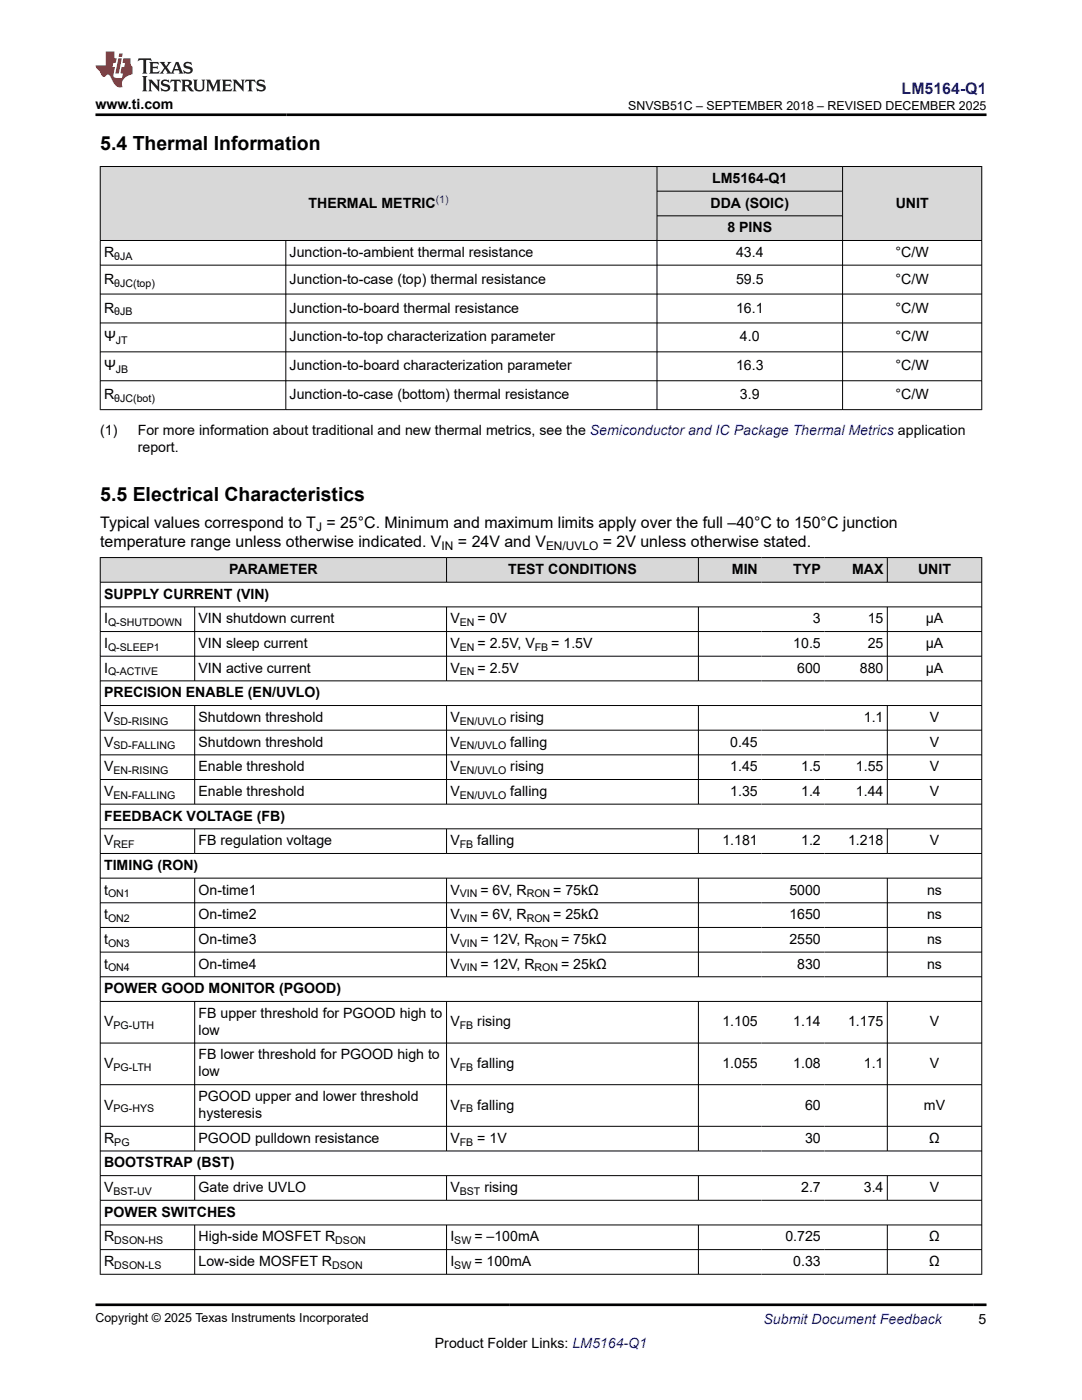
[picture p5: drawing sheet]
<svg xmlns="http://www.w3.org/2000/svg" width="216mm" height="279mm" viewBox="0 0 216 279" stroke-linecap="round" stroke-linejoin="round" font-family="sans-serif">
<defs><g id="words">
<g font-size="3.9">
<text x="20" y="29.9">5.4 Thermal Information</text>
<text x="20" y="99.9">5.5 Electrical Characteristics</text>
</g>
<text font-size="3.2" fill="#00f" x="179.9" y="18.7">LM5164-Q1</text>
<g font-size="3.2">
<text x="20" y="105.4">Typical values correspond to T = 25°C. Minimum and maximum limits apply over the full –40°C to 150°C junction</text>
<text x="20" y="109.2">temperature range unless otherwise indicated. V</text>
<text x="91.4" y="109.2">= 24V and V</text>
<text x="120.3" y="109.2">= 2V unless otherwise stated.</text>
</g>
<g font-size="2.8">
<text x="19" y="21.8">www.ti.com</text>
<text x="61.6" y="41.4">THERMAL METRIC</text>
<text x="141.8" y="41.4">DDA (SOIC)</text>
<text x="142.1" y="36.5">LM5164-Q1</text>
<text x="178.7" y="41.4">UNIT</text>
<text x="145.1" y="46.3">8 PINS</text>
<text x="20.8" y="51.3">R</text>
<text x="57.8" y="51.3">Junction-to-ambient thermal resistance</text>
<text x="146.9" y="51.3">43.4</text>
<text x="178.7" y="51.3">°C/W</text>
<text x="20.8" y="56.6">R</text>
<text x="57.8" y="56.6">Junction-to-case (top) thermal resistance</text>
<text x="146.9" y="56.6">59.5</text>
<text x="178.7" y="56.6">°C/W</text>
<text x="20.8" y="62.4">R</text>
<text x="57.8" y="62.4">Junction-to-board thermal resistance</text>
<text x="146.9" y="62.4">16.1</text>
<text x="178.7" y="62.4">°C/W</text>
<text x="20.8" y="68.1">Ψ</text>
<text x="57.8" y="68.1">Junction-to-top characterization parameter</text>
<text x="147.6" y="68.1">4.0</text>
<text x="178.7" y="68.1">°C/W</text>
<text x="20.8" y="73.9">Ψ</text>
<text x="57.8" y="73.9">Junction-to-board characterization parameter</text>
<text x="146.9" y="73.9">16.3</text>
<text x="178.7" y="73.9">°C/W</text>
<text x="20.8" y="79.7">R</text>
<text x="57.8" y="79.7">Junction-to-case (bottom) thermal resistance</text>
<text x="147.6" y="79.7">3.9</text>
<text x="178.7" y="79.7">°C/W</text>
<text x="20" y="86.9">(1)</text>
<text x="27.5" y="86.9">For more information about traditional and new thermal metrics, see the Semiconductor and IC Package Thermal Metrics application</text>
<text x="27.5" y="90.3">report.</text>
<text x="20.8" y="119.5">SUPPLY CURRENT (VIN)</text>
<text x="45.7" y="114.5">PARAMETER</text>
<text x="101.4" y="114.5">TEST CONDITIONS</text>
<text x="146" y="114.5">MIN</text>
<text x="158.3" y="114.5">TYP</text>
<text x="170" y="114.5">MAX</text>
<text x="183.2" y="114.5">UNIT</text>
<text x="20.8" y="124.4">I</text>
<text x="39.6" y="124.4">VIN shutdown current</text>
<text x="89.9" y="124.4">V</text>
<text x="95.3" y="124.4">= 0V</text>
<text x="162.2" y="124.4">3</text>
<text x="173.1" y="124.4">15</text>
<text x="184.7" y="124.4">µA</text>
<text x="20.8" y="129.3">I</text>
<text x="39.6" y="129.3">VIN sleep current</text>
<text x="89.9" y="129.3">V</text>
<text x="95.3" y="129.3">= 2.5V, V</text>
<text x="110" y="129.3">= 1.5V</text>
<text x="158.3" y="129.3">10.5</text>
<text x="173.1" y="129.3">25</text>
<text x="184.7" y="129.3">µA</text>
<text x="20.8" y="134.2">I</text>
<text x="39.6" y="134.2">VIN active current</text>
<text x="89.9" y="134.2">V</text>
<text x="95.3" y="134.2">= 2.5V</text>
<text x="159.1" y="134.2">600</text>
<text x="171.6" y="134.2">880</text>
<text x="184.7" y="134.2">µA</text>
<text x="20.8" y="139.2">PRECISION ENABLE (EN/UVLO)</text>
<text x="20.8" y="144.1">V</text>
<text x="20.8" y="149">V</text>
<text x="39.6" y="144.1">Shutdown threshold</text>
<text x="39.6" y="149">Shutdown threshold</text>
<text x="89.9" y="144.1">V</text>
<text x="89.9" y="149">V</text>
<text x="101.8" y="144.1">rising</text>
<text x="101.8" y="149">falling</text>
<text x="145.7" y="149">0.45</text>
<text x="172.4" y="144.1">1.1</text>
<text x="185.5" y="144.1">V</text>
<text x="185.5" y="149">V</text>
<text x="20.8" y="153.9">V</text>
<text x="39.6" y="153.9">Enable threshold</text>
<text x="89.9" y="153.9">V</text>
<text x="101.8" y="153.9">rising</text>
<text x="145.7" y="153.9">1.45</text>
<text x="159.9" y="153.9">1.5</text>
<text x="170.8" y="153.9">1.55</text>
<text x="185.5" y="153.9">V</text>
<text x="20.8" y="158.8">V</text>
<text x="39.6" y="158.8">Enable threshold</text>
<text x="89.9" y="158.8">V</text>
<text x="101.8" y="158.8">falling</text>
<text x="145.7" y="158.8">1.35</text>
<text x="159.9" y="158.8">1.4</text>
<text x="170.8" y="158.8">1.44</text>
<text x="185.5" y="158.8">V</text>
<text x="20.8" y="163.8">FEEDBACK VOLTAGE (FB)</text>
<text x="20.8" y="168.7">V</text>
<text x="20.8" y="173.6">TIMING (RON)</text>
<text x="39.6" y="168.7">FB regulation voltage</text>
<text x="89.9" y="168.7">V</text>
<text x="95.2" y="168.7">falling</text>
<text x="144.2" y="168.7">1.181</text>
<text x="159.9" y="168.7">1.2</text>
<text x="169.2" y="168.7">1.218</text>
<text x="185.5" y="168.7">V</text>
<text x="20.8" y="178.5">t</text>
<text x="39.6" y="178.5">On-time1</text>
<text x="89.9" y="178.5">V</text>
<text x="95.9" y="178.5">= 6V, R</text>
<text x="110.4" y="178.5">= 75kΩ</text>
<text x="157.5" y="178.5">5000</text>
<text x="185" y="178.5">ns</text>
<text x="20.8" y="183.4">t</text>
<text x="39.6" y="183.4">On-time2</text>
<text x="89.9" y="183.4">V</text>
<text x="95.9" y="183.4">= 6V, R</text>
<text x="110.4" y="183.4">= 25kΩ</text>
<text x="157.5" y="183.4">1650</text>
<text x="185" y="183.4">ns</text>
<text x="20.8" y="188.4">t</text>
<text x="39.6" y="188.4">On-time3</text>
<text x="89.9" y="188.4">V</text>
<text x="95.9" y="188.4">= 12V, R</text>
<text x="112" y="188.4">= 75kΩ</text>
<text x="157.5" y="188.4">2550</text>
<text x="185" y="188.4">ns</text>
<text x="20.8" y="193.3">t</text>
<text x="39.6" y="193.3">On-time4</text>
<text x="89.9" y="193.3">V</text>
<text x="95.9" y="193.3">= 12V, R</text>
<text x="112" y="193.3">= 25kΩ</text>
<text x="159.1" y="193.3">830</text>
<text x="185" y="193.3">ns</text>
<text x="20.8" y="198.2">POWER GOOD MONITOR (PGOOD)</text>
<text x="39.6" y="203.1">FB upper threshold for PGOOD high to</text>
<text x="20.8" y="204.8">V</text>
<text x="39.6" y="206.5">low</text>
<text x="89.9" y="204.8">V</text>
<text x="95.2" y="204.8">rising</text>
<text x="144.2" y="204.8">1.105</text>
<text x="158.3" y="204.8">1.14</text>
<text x="169.2" y="204.8">1.175</text>
<text x="185.5" y="204.8">V</text>
<text x="20.8" y="213.1">V</text>
<text x="39.6" y="211.4">FB lower threshold for PGOOD high to</text>
<text x="39.6" y="214.8">low</text>
<text x="89.9" y="213.1">V</text>
<text x="95.2" y="213.1">falling</text>
<text x="144.2" y="213.1">1.055</text>
<text x="158.3" y="213.1">1.08</text>
<text x="172.4" y="213.1">1.1</text>
<text x="185.5" y="213.1">V</text>
<text x="20.8" y="221.4">V</text>
<text x="39.6" y="219.7">PGOOD upper and lower threshold</text>
<text x="89.9" y="221.4">V</text>
<text x="95.2" y="221.4">falling</text>
<text x="160.6" y="221.4">60</text>
<text x="184.4" y="221.4">mV</text>
<text x="39.6" y="223.1">hysteresis</text>
<text x="20.8" y="228.1">R</text>
<text x="20.8" y="233">BOOTSTRAP (BST)</text>
<text x="39.6" y="228.1">PGOOD pulldown resistance</text>
<text x="89.9" y="228.1">V</text>
<text x="95.2" y="228.1">= 1V</text>
<text x="160.6" y="228.1">30</text>
<text x="185.4" y="228.1">Ω</text>
<text x="20.8" y="237.9">V</text>
<text x="39.6" y="237.9">Gate drive UVLO</text>
<text x="89.9" y="237.9">V</text>
<text x="96.7" y="237.9">rising</text>
<text x="159.9" y="237.9">2.7</text>
<text x="172.4" y="237.9">3.4</text>
<text x="185.5" y="237.9">V</text>
<text x="20.8" y="242.8">POWER SWITCHES</text>
<text x="20.8" y="247.7">R</text>
<text x="39.6" y="247.7">High-side MOSFET R</text>
<text x="89.9" y="247.7">I</text>
<text x="94.7" y="247.7">= –100mA</text>
<text x="156.7" y="247.7">0.725</text>
<text x="185.4" y="247.7">Ω</text>
<text x="20.8" y="252.7">R</text>
<text x="39.6" y="252.7">Low-side MOSFET R</text>
<text x="89.9" y="252.7">I</text>
<text x="94.7" y="252.7">= 100mA</text>
<text x="158.3" y="252.7">0.33</text>
<text x="185.4" y="252.7">Ω</text>
<text x="86.8" y="269">Product Folder Links: LM5164-Q1</text>
<text x="195.3" y="264.2">5</text>
</g>
<text font-size="2.8" fill="#00f" x="152.4" y="264.2">Submit Document Feedback</text>
<g font-size="2.5">
<text x="125.3" y="21.9">SNVSB51C – SEPTEMBER 2018 – REVISED DECEMBER 2025</text>
<text x="19" y="263.9">Copyright © 2025 Texas Instruments Incorporated</text>
</g>
<g font-size="2.4">
<text x="63.1" y="106">J</text>
<text x="88.1" y="109.8">IN</text>
<text x="109" y="109.8">EN/UVLO</text>
</g>
<text font-size="2.1" fill="#00f" x="87" y="40.5">(1)</text>
<g font-size="2.1">
<text x="22.8" y="51.8">θJA</text>
<text x="22.8" y="57.2">θJC(top)</text>
<text x="22.8" y="62.9">θJB</text>
<text x="23.1" y="68.7">JT</text>
<text x="23.1" y="74.5">JB</text>
<text x="22.8" y="80.2">θJC(bot)</text>
<text x="21.6" y="125">Q-SHUTDOWN</text>
<text x="91.8" y="125">EN</text>
<text x="21.6" y="129.9">Q-SLEEP1</text>
<text x="91.8" y="129.9">EN</text>
<text x="106.7" y="129.9">FB</text>
<text x="21.6" y="134.8">Q-ACTIVE</text>
<text x="91.8" y="134.8">EN</text>
<text x="22.6" y="144.6">SD-RISING</text>
<text x="22.6" y="149.6">SD-FALLING</text>
<text x="91.8" y="144.6">EN/UVLO</text>
<text x="91.8" y="149.6">EN/UVLO</text>
<text x="22.6" y="154.5">EN-RISING</text>
<text x="91.8" y="154.5">EN/UVLO</text>
<text x="22.6" y="159.4">EN-FALLING</text>
<text x="91.8" y="159.4">EN/UVLO</text>
<text x="22.6" y="169.2">REF</text>
<text x="91.8" y="169.2">FB</text>
<text x="21.6" y="179.1">ON1</text>
<text x="91.8" y="179.1">VIN</text>
<text x="105.1" y="179.1">RON</text>
<text x="21.6" y="184">ON2</text>
<text x="91.8" y="184">VIN</text>
<text x="105.1" y="184">RON</text>
<text x="21.6" y="188.9">ON3</text>
<text x="91.8" y="188.9">VIN</text>
<text x="106.7" y="188.9">RON</text>
<text x="21.6" y="193.9">ON4</text>
<text x="91.8" y="193.9">VIN</text>
<text x="106.7" y="193.9">RON</text>
<text x="22.6" y="205.4">PG-UTH</text>
<text x="91.8" y="205.4">FB</text>
<text x="22.6" y="213.7">PG-LTH</text>
<text x="91.8" y="213.7">FB</text>
<text x="22.6" y="222">PG-HYS</text>
<text x="91.8" y="222">FB</text>
<text x="22.8" y="228.6">PG</text>
<text x="91.8" y="228.6">FB</text>
<text x="22.6" y="238.5">BST-UV</text>
<text x="91.8" y="238.5">BST</text>
<text x="22.8" y="248.3">DSON-HS</text>
<text x="66.9" y="248.3">DSON</text>
<text x="90.7" y="248.3">SW</text>
<text x="22.8" y="253.2">DSON-LS</text>
<text x="66.3" y="253.2">DSON</text>
<text x="90.7" y="253.2">SW</text>
</g>
</g></defs>
<g fill="#d8d8d8">
<path d="M20 33.2h175.9v5h-175.9z" fill-rule="evenodd"/>
<path d="M20.1 33.3h110.9v14.6h-110.9z" fill-rule="evenodd"/>
<path d="M131.2 33.3h36.9v4.8h-36.9z" fill-rule="evenodd"/>
<path d="M168.2 33.3h27.6v14.6h-27.6z" fill-rule="evenodd"/>
<path d="M131.2 38.2h36.9v4.8h-36.9z" fill-rule="evenodd"/>
<path d="M131.2 43.1h36.9v4.8h-36.9z" fill-rule="evenodd"/>
</g>
<g fill="none" stroke="#000" stroke-width=".2">
<path d="M19.9 33.2h176.1M20 33.2v48.6M131.1 33.2v48.6M131.1 38.2h37.1M168.1 33.2v48.6M195.9 33.2v48.6M19.9 48h176.1M19.9 52.9h176.1M19.9 58.7h176.1M57 48v33.8M131.1 43.1h37.1M19.9 64.5h176.1"/>
<path d="M19.9 70.2h176.1M19.9 76h176.1M19.9 81.8h176.1"/>
</g>
<g fill="#d8d8d8">
<path d="M20 111.3h175.9v4.9h-175.9z" fill-rule="evenodd"/>
<path d="M20.1 111.3h68.9v4.8h-68.9z" fill-rule="evenodd"/>
<path d="M89.2 111.3h50.1v4.8h-50.1z" fill-rule="evenodd"/>
<path d="M139.4 111.3h12.5v4.8h-12.5z" fill-rule="evenodd"/>
<path d="M151.9 111.3h12.6v4.8h-12.6z" fill-rule="evenodd"/>
<path d="M164.5 111.3h12.5v4.8h-12.5z" fill-rule="evenodd"/>
<path d="M177.1 111.3h18.7v4.8h-18.7z" fill-rule="evenodd"/>
</g>
<g fill="none" stroke="#000" stroke-width=".2">
<path d="M19.9 111.3h176.1M19.9 116.2h176.1M20 111.2v143.2M89.1 111.2v5.1M139.4 111.2v5.1M177.1 111.2v5.1M195.9 111.2v143.2M19.9 121.1h176.1M19.9 126h176.1M19.9 131h176.1M19.9 135.9h176.1M38.8 121.1v14.8"/>
<path d="M89.1 121.1v14.8M139.4 121.1v14.8M177.1 121.1v14.8M19.9 140.8h176.1M19.9 145.7h176.1M19.9 150.6h176.1M19.9 155.6h176.1M38.8 140.8v19.7M89.1 140.8v19.7M139.4 140.8v19.7M177.1 140.8v19.7M19.9 160.5h176.1"/>
<path d="M19.9 165.4h176.1M19.9 170.3h176.1M19.9 175.3h176.1M38.8 165.4v5M38.8 175.3v19.7M89.1 165.4v5M89.1 175.3v19.7M139.4 165.4v5M139.4 175.3v19.7M177.1 165.4v5M177.1 175.3v19.7M19.9 180.2h176.1"/>
<path d="M19.9 185.1h176.1M19.9 190h176.1M19.9 194.9h176.1M19.9 199.9h176.1M38.8 199.9v29.9M89.1 199.9v29.9M139.4 199.9v29.9M177.1 199.9v29.9M19.9 208.2h176.1M19.9 216.5h176.1M19.9 224.8h176.1M19.9 229.7h176.1"/>
<path d="M19.9 234.6h176.1M19.9 239.5h176.1M38.8 234.6v5M89.1 234.6v5M139.4 234.6v5M177.1 234.6v5M19.9 244.5h176.1M19.9 249.4h176.1M19.9 254.3h176.1M38.8 244.5v9.9M89.1 244.5v9.9M139.4 244.5v9.9"/>
<path d="M177.1 244.5v9.9"/>
</g>
<path d="M27.7 11.6l-.2 .6 .5-.2h.6v.1v2.2l-.2 .4h1l-.2-.4v-2.2v-.1h.5l.5 .2-.1-.6zM29.8 12.4l.2 .3v1.6l-.2 .4h1.9l.1-.6a1.08 1.08 0 0 1-1.3 .2v-.7h.6l.4 .2v-.7l-.4 .2h-.6v-.5l.2-.2a1 1 0 0 1 1 .3l-.1-.5zM31.8 12.4l1 1.1-1 1.2h.9l-.2-.2 .4-.8 .5 .8-.2 .2h1.6l-.2-.2 .1-.5h1l.1 .5-.1 .2h.9l-.2-.4-.8-1.9h-.5l-1 2.1-.8-1.1 .9-1h-.8l.2 .2-.5 .6-.3-.6 .1-.2zM35.2 12.8l.4 1h-.8zM36.8 12.5a.65 .65 0 0 0-.2 .7 .65 .65 0 0 0 .6 .5l.7 .1 .1 .3a.79 .79 0 0 1-.7 .4 .79 .79 0 0 1-.7-.5l.1 .7 .2-.1a.93 .93 0 0 0 1.1 0 .93 .93 0 0 0 .4-.9 1.46 1.46 0 0 0-1.2-.6l-.1-.3a1.09 1.09 0 0 1 1.2 .2l-.2-.6-.1 .1-.6-.2zM28.4 15.2l.2 .4v2.2l-.2 .4h1l-.2-.4v-2.2l.2-.4zM29.6 15.9l.2 .4v1.5l-.2 .4h.8l-.3-.4v-1.3l1.7 1.8v-2l.2-.4h-.8l.2 .2 .1 1.1-1.2-1.3zM32.3 16a.65 .65 0 0 0-.2 .8 .65 .65 0 0 0 .7 .4l.6 .2 .1 .2a.79 .79 0 0 1-.7 .4 .79 .79 0 0 1-.7-.5l.1 .7 .2-.1a.93 .93 0 0 0 1.1 .1 .93 .93 0 0 0 .4-1 1.46 1.46 0 0 0-1.2-.5l-.1-.4a1.09 1.09 0 0 1 1.2 .2l-.2-.6-.1 .1-.6-.1zM34.1 15.9l-.1 .6a.63 .63 0 0 1 .7-.3l.1 1.6-.3 .4h1l-.2-.4v-1.6a.66 .66 0 0 1 .8 .3l-.1-.6zM36.2 15.9l.2 .4v1.5l-.2 .4h.9l-.2-.2v-.7h.5l.1 .2a.79 .79 0 0 0 1.2 .6l-1-.9a.61 .61 0 0 0 .6-.6 .61 .61 0 0 0-.5-.7zM36.9 16.2h.2a.47 .47 0 0 1 .5 .1 .47 .47 0 0 1 .1 .5l-.2 .1-.6 .1zM38.5 15.9l.2 .2a2.27 2.27 0 0 0 .4 2 1.04 1.04 0 0 0 1.7-.7v-1.3l.2-.2h-.8l.2 .4v1.1a.6 .6 0 0 1-.6 .6 .6 .6 0 0 1-.6-.6v-1.1l.3-.4zM41.1 15.9l.2 .4v1.5l-.2 .4h.7l-.2-.4v-1.4l.9 1.9 .8-1.9v1.4l-.2 .4h1l-.3-.4v-1.5l.3-.4h-.8l-.7 1.5-.7-1.5zM44.3 15.9l.2 .4v1.5l-.2 .4h1.9l.1-.6a1.09 1.09 0 0 1-1.3 .2v-.7h.6l.4 .2v-.6l-.4 .2h-.6v-.6l.2-.1a1.01 1.01 0 0 1 1 .3l-.1-.6zM46.4 15.9l.3 .4v1.5l-.3 .4h.8l-.2-.4v-1.3l1.6 1.8v-2l.2-.4h-.7l.2 .2v1.1l-1.2-1.3zM49 15.9l-.1 .6a.63 .63 0 0 1 .8-.3v1.6l-.3 .4h1l-.2-.4v-1.6a.66 .66 0 0 1 .8 .3l-.1-.6zM51.4 16a.65 .65 0 0 0-.2 .8 .65 .65 0 0 0 .6 .4l.6 .2 .2 .2a.79 .79 0 0 1-.8 .4 .79 .79 0 0 1-.6-.5l.1 .7 .2-.1a.93 .93 0 0 0 1 .1 .93 .93 0 0 0 .5-1 1.46 1.46 0 0 0-1.3-.5l-.1-.4a1.09 1.09 0 0 1 1.3 .2l-.2-.6-.2 .1-.5-.1z" fill="#231f20"/>
<path d="M21.1 10.3v2.7h-2.1l.1 .4 .9 1a.95 .95 0 0 0 .9 .9 .59 .59 0 0 1 .6-.4 .59 .59 0 0 1 .5 .3l.4 .8a1.59 1.59 0 0 0 2.1 1.4 1.61 1.61 0 0 1 1-2.3l1-.3-.1-1.5a1.59 1.59 0 0 1-.4-1.7h-1.4l-.2 .9h.5l-.1 .9h-.5l-.2 .9v.3l.4 .1-.2 .9h-.6a.73 .73 0 0 1-1.1-.7l.3-1.5h-.5l.2-.9h.5l.2-.9h-.5v-1.3zM23.6 11.6l-.6 3.1h.7l.6-3.1zM23.8 10.7l-.1 .6h.7l.1-.6z" fill="#ed1c24"/>
<path d="M19 22.9h177.8M19 260.4h177.8" fill="none" stroke="#000" stroke-width=".53"/>
<use href="#words"/>
</svg>
